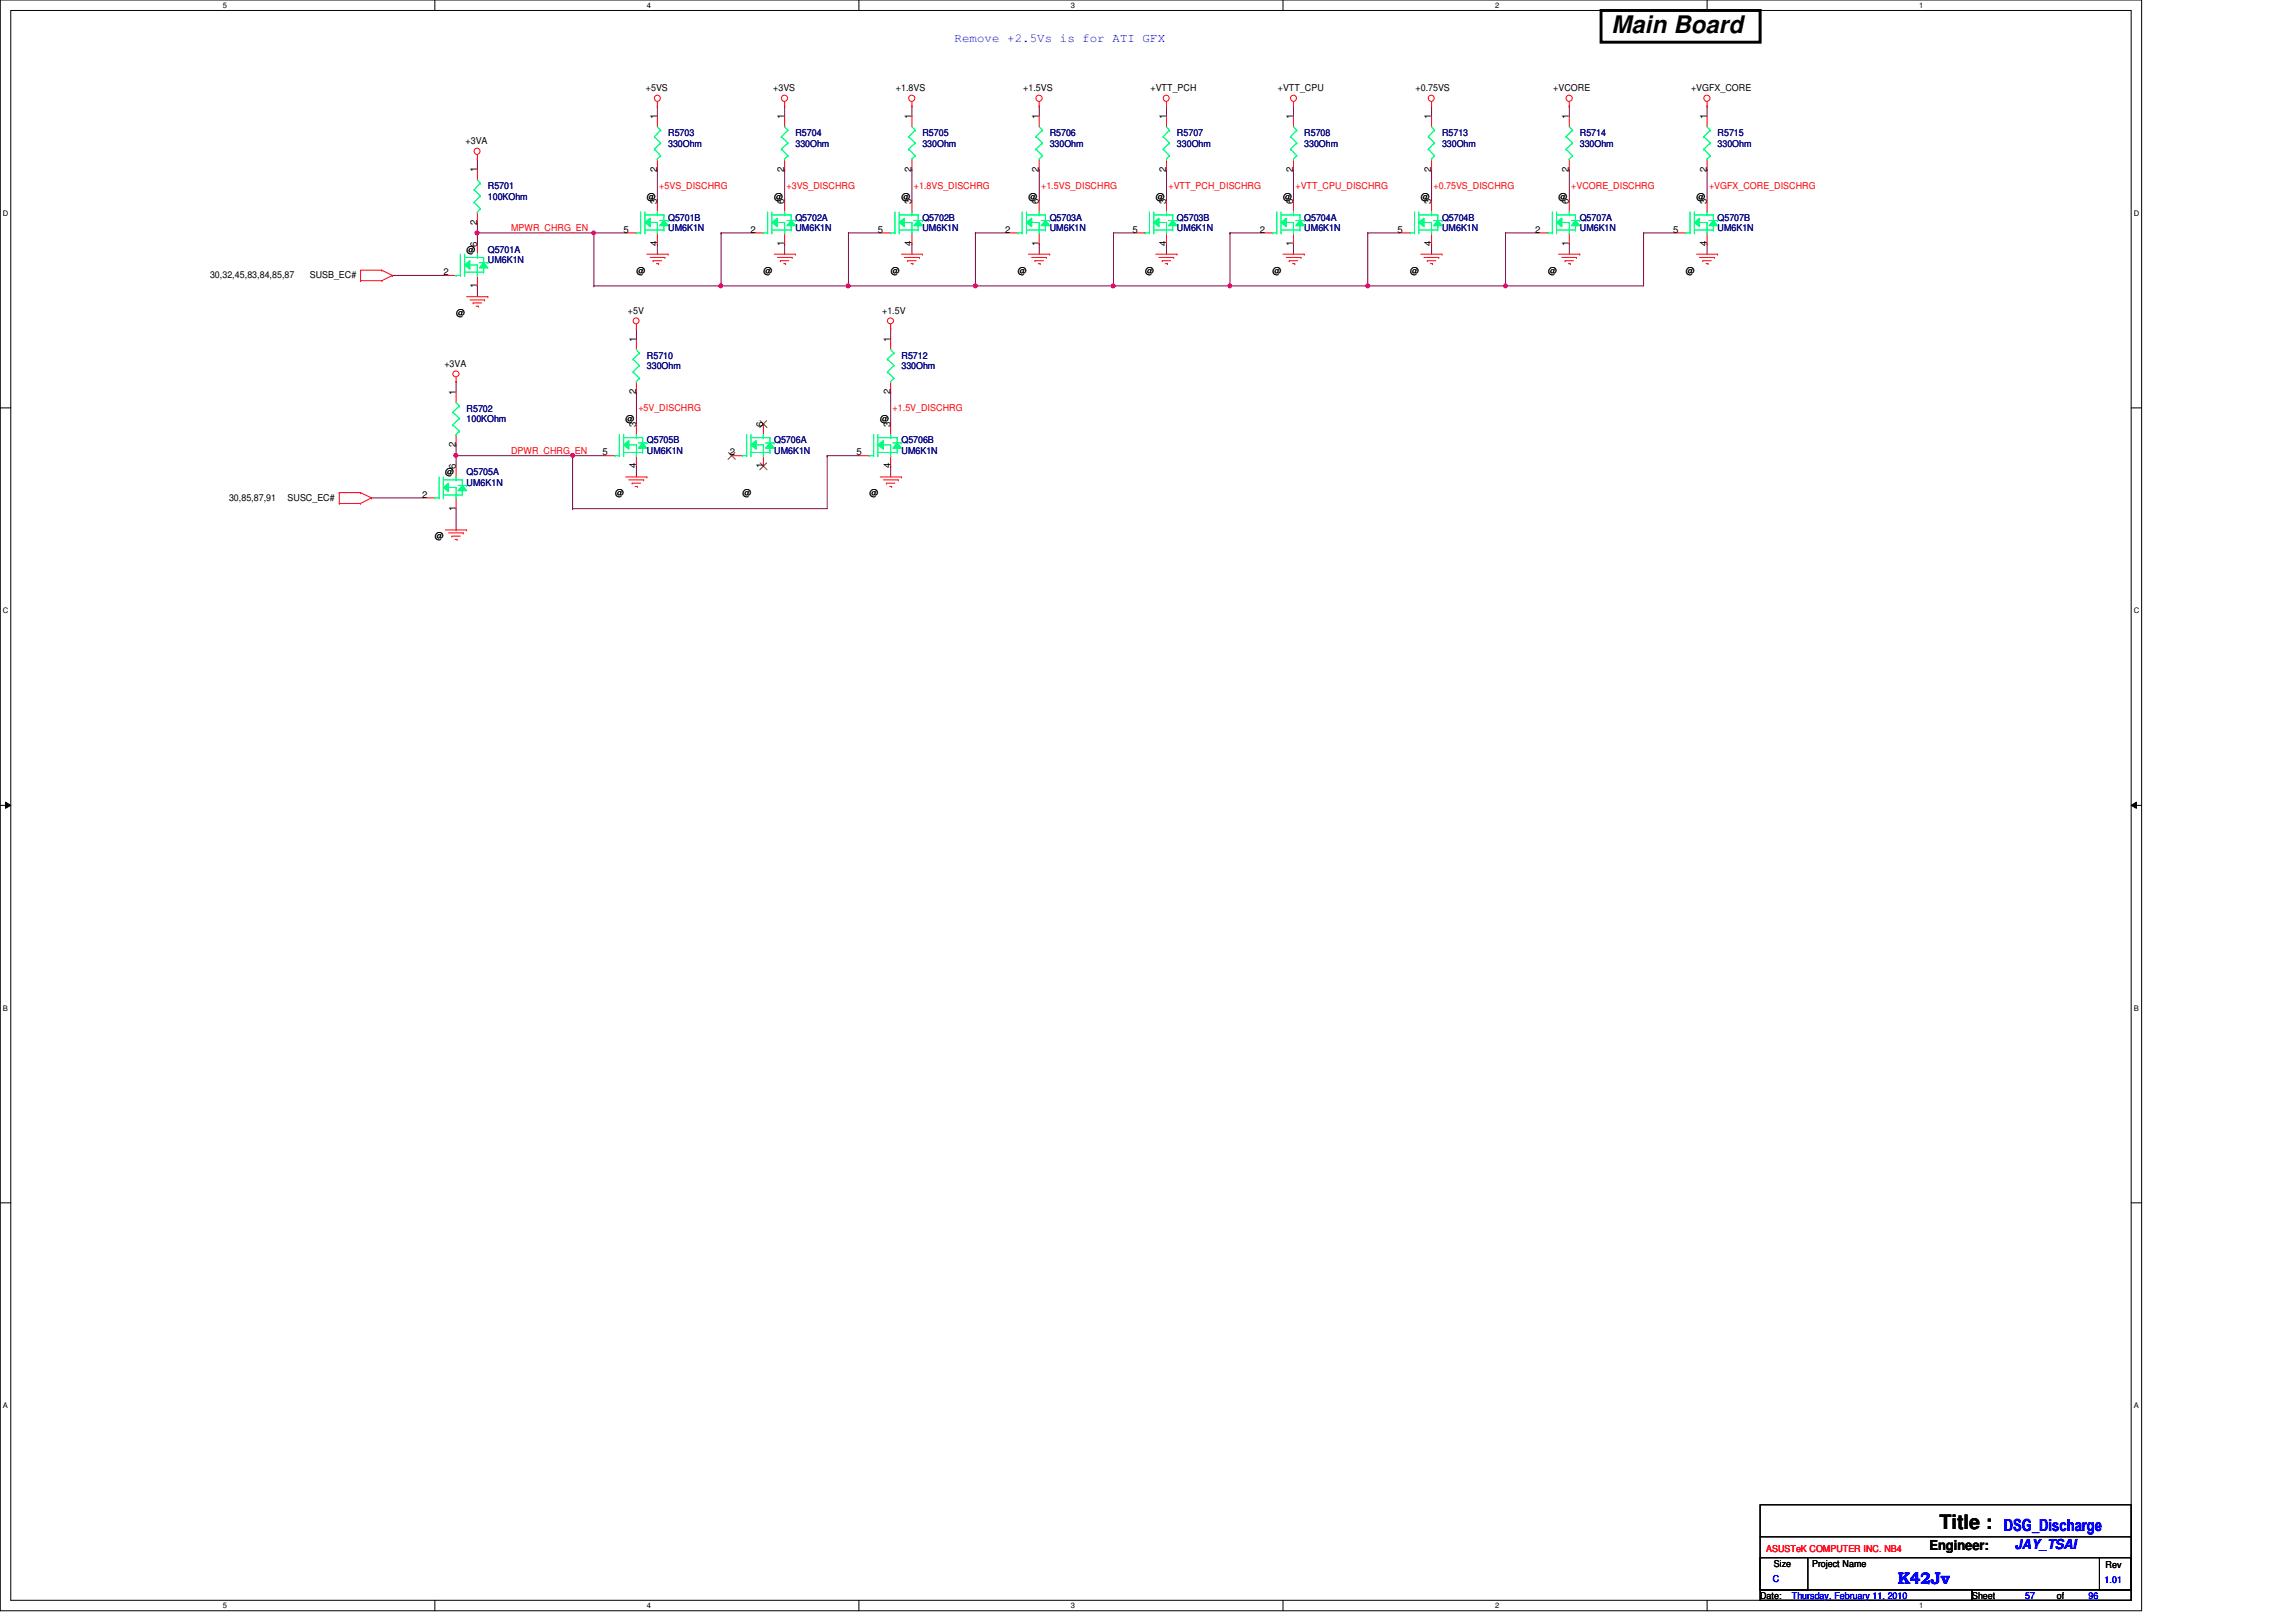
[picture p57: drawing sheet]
<svg xmlns="http://www.w3.org/2000/svg" width="297mm" height="210mm" viewBox="0 0 297 210" stroke-linecap="round" stroke-linejoin="round" font-family="sans-serif">
<defs><g id="words">
<text font-size="3.1" x="208.5" y="4.2">Main Board</text>
<text font-size="2.6" x="250.9" y="197.9">Title :</text>
<g font-size="2.2" fill="#00f">
<text x="259.2" y="198.2">DSG_Discharge</text>
<text x="245.5" y="205">K42Jv</text>
</g>
<text font-size="1.8" x="249.6" y="200.5">Engineer:</text>
<text font-size="1.8" fill="#00f" x="260.6" y="200.5">JAY_TSAI</text>
<text font-size="1.6" fill="#00f" x="123.5" y="5.4">Remove +2.5Vs is for ATI GFX</text>
<g font-size="1.2">
<text x="83.6" y="11.8">+5VS</text>
<text x="100" y="11.8">+3VS</text>
<text x="115.9" y="11.8">+1.8VS</text>
<text x="132.4" y="11.8">+1.5VS</text>
<text x="148.8" y="11.8">+VTT_PCH</text>
<text x="165.3" y="11.8">+VTT_CPU</text>
<text x="183.1" y="11.8">+0.75VS</text>
<text x="201" y="11.8">+VCORE</text>
<text x="218.8" y="11.8">+VGFX_CORE</text>
<text x="85" y="15.5" transform="rotate(-90 85 15.5)">1</text>
<text x="101.5" y="15.5" transform="rotate(-90 101.5 15.5)">1</text>
<text x="117.9" y="15.5" transform="rotate(-90 117.9 15.5)">1</text>
<text x="134.4" y="15.5" transform="rotate(-90 134.4 15.5)">1</text>
<text x="150.9" y="15.5" transform="rotate(-90 150.9 15.5)">1</text>
<text x="167.3" y="15.5" transform="rotate(-90 167.3 15.5)">1</text>
<text x="185.2" y="15.5" transform="rotate(-90 185.2 15.5)">1</text>
<text x="203" y="15.5" transform="rotate(-90 203 15.5)">1</text>
<text x="220.8" y="15.5" transform="rotate(-90 220.8 15.5)">1</text>
<text x="60.2" y="18.7">+3VA</text>
<text x="61.7" y="22.3" transform="rotate(-90 61.7 22.3)">1</text>
<text x="85" y="22.2" transform="rotate(-90 85 22.2)">2</text>
<text x="101.5" y="22.2" transform="rotate(-90 101.5 22.2)">2</text>
<text x="117.9" y="22.2" transform="rotate(-90 117.9 22.2)">2</text>
<text x="134.4" y="22.2" transform="rotate(-90 134.4 22.2)">2</text>
<text x="150.9" y="22.2" transform="rotate(-90 150.9 22.2)">2</text>
<text x="167.3" y="22.2" transform="rotate(-90 167.3 22.2)">2</text>
<text x="185.2" y="22.2" transform="rotate(-90 185.2 22.2)">2</text>
<text x="203" y="22.2" transform="rotate(-90 203 22.2)">2</text>
<text x="220.8" y="22.2" transform="rotate(-90 220.8 22.2)">2</text>
<text x="61.7" y="29.1" transform="rotate(-90 61.7 29.1)">2</text>
<text x="83.7" y="25.8">@</text>
<text x="85" y="26.5" transform="rotate(-90 85 26.5)">3</text>
<text x="100.2" y="25.8">@</text>
<text x="101.5" y="26.5" transform="rotate(-90 101.5 26.5)">6</text>
<text x="116.6" y="25.8">@</text>
<text x="117.9" y="26.5" transform="rotate(-90 117.9 26.5)">3</text>
<text x="133.1" y="25.8">@</text>
<text x="134.4" y="26.5" transform="rotate(-90 134.4 26.5)">6</text>
<text x="149.5" y="25.8">@</text>
<text x="150.9" y="26.5" transform="rotate(-90 150.9 26.5)">3</text>
<text x="166" y="25.8">@</text>
<text x="167.3" y="26.5" transform="rotate(-90 167.3 26.5)">6</text>
<text x="183.8" y="25.8">@</text>
<text x="185.2" y="26.5" transform="rotate(-90 185.2 26.5)">3</text>
<text x="201.6" y="25.8">@</text>
<text x="203" y="26.5" transform="rotate(-90 203 26.5)">6</text>
<text x="219.5" y="25.8">@</text>
<text x="220.8" y="26.5" transform="rotate(-90 220.8 26.5)">3</text>
<text x="27.2" y="36">30,32,45,83,84,85,87</text>
<text x="40.1" y="36">SUSB_EC#</text>
<text x="57.4" y="35.6">2</text>
<text x="60.4" y="32.7">@</text>
<text x="61.7" y="31.9" transform="rotate(-90 61.7 31.9)">6</text>
<text x="80.7" y="30.1">5</text>
<text x="82.3" y="35.4">@</text>
<text x="85" y="31.8" transform="rotate(-90 85 31.8)">4</text>
<text x="97.1" y="30.1">2</text>
<text x="98.8" y="35.4">@</text>
<text x="101.5" y="31.8" transform="rotate(-90 101.5 31.8)">1</text>
<text x="113.6" y="30.1">5</text>
<text x="115.2" y="35.4">@</text>
<text x="117.9" y="31.8" transform="rotate(-90 117.9 31.8)">4</text>
<text x="130" y="30.1">2</text>
<text x="131.7" y="35.4">@</text>
<text x="134.4" y="31.8" transform="rotate(-90 134.4 31.8)">1</text>
<text x="146.5" y="30.1">5</text>
<text x="148.2" y="35.4">@</text>
<text x="150.9" y="31.8" transform="rotate(-90 150.9 31.8)">4</text>
<text x="163" y="30.1">2</text>
<text x="164.6" y="35.4">@</text>
<text x="167.3" y="31.8" transform="rotate(-90 167.3 31.8)">1</text>
<text x="180.8" y="30.1">5</text>
<text x="182.5" y="35.4">@</text>
<text x="185.2" y="31.8" transform="rotate(-90 185.2 31.8)">4</text>
<text x="198.6" y="30.1">2</text>
<text x="200.3" y="35.4">@</text>
<text x="203" y="31.8" transform="rotate(-90 203 31.8)">1</text>
<text x="216.4" y="30.1">5</text>
<text x="218.1" y="35.4">@</text>
<text x="220.8" y="31.8" transform="rotate(-90 220.8 31.8)">4</text>
<text x="59" y="40.9">@</text>
<text x="61.7" y="37.3" transform="rotate(-90 61.7 37.3)">1</text>
<text x="81.2" y="40.6">+5V</text>
<text x="114.1" y="40.6">+1.5V</text>
<text x="57.5" y="47.5">+3VA</text>
<text x="82.3" y="44.3" transform="rotate(-90 82.3 44.3)">1</text>
<text x="115.2" y="44.3" transform="rotate(-90 115.2 44.3)">1</text>
<text x="59" y="51.1" transform="rotate(-90 59 51.1)">1</text>
<text x="82.3" y="51" transform="rotate(-90 82.3 51)">2</text>
<text x="115.2" y="51" transform="rotate(-90 115.2 51)">2</text>
<text x="59" y="57.9" transform="rotate(-90 59 57.9)">2</text>
<text x="77.9" y="58.9">5</text>
<text x="80.9" y="54.6">@</text>
<text x="82.3" y="55.2" transform="rotate(-90 82.3 55.2)">3</text>
<text x="94.4" y="58.9">2</text>
<text x="98.7" y="55.2" transform="rotate(-90 98.7 55.2)">6</text>
<text x="110.8" y="58.9">5</text>
<text x="113.9" y="54.6">@</text>
<text x="115.2" y="55.2" transform="rotate(-90 115.2 55.2)">3</text>
<text x="29.6" y="64.8">30,85,87,91</text>
<text x="37.2" y="64.8">SUSC_EC#</text>
<text x="54.6" y="64.4">2</text>
<text x="57.6" y="61.5">@</text>
<text x="59" y="60.7" transform="rotate(-90 59 60.7)">6</text>
<text x="79.6" y="64.2">@</text>
<text x="82.3" y="60.6" transform="rotate(-90 82.3 60.6)">4</text>
<text x="96.1" y="64.2">@</text>
<text x="98.7" y="60.6" transform="rotate(-90 98.7 60.6)">1</text>
<text x="112.5" y="64.2">@</text>
<text x="115.2" y="60.6" transform="rotate(-90 115.2 60.6)">4</text>
<text x="56.3" y="69.7">@</text>
<text x="59" y="66.1" transform="rotate(-90 59 66.1)">1</text>
<text x="229.5" y="202.7">Size</text>
<text x="234.4" y="202.7">Project Name</text>
<text x="272.4" y="202.9">Rev</text>
<text x="227.7" y="206.9">Date:</text>
<text x="255.1" y="206.9">Sheet</text>
<text x="266.1" y="206.9">of</text>
</g>
<g font-size="1.2" fill="#000080">
<text x="86.4" y="17.6">R5703</text>
<text x="102.9" y="17.6">R5704</text>
<text x="119.3" y="17.6">R5705</text>
<text x="135.8" y="17.6">R5706</text>
<text x="152.3" y="17.6">R5707</text>
<text x="168.7" y="17.6">R5708</text>
<text x="186.6" y="17.6">R5713</text>
<text x="204.4" y="17.6">R5714</text>
<text x="222.2" y="17.6">R5715</text>
<text x="86.4" y="19">330Ohm</text>
<text x="102.9" y="19">330Ohm</text>
<text x="119.3" y="19">330Ohm</text>
<text x="135.8" y="19">330Ohm</text>
<text x="152.3" y="19">330Ohm</text>
<text x="168.7" y="19">330Ohm</text>
<text x="186.6" y="19">330Ohm</text>
<text x="204.4" y="19">330Ohm</text>
<text x="222.2" y="19">330Ohm</text>
<text x="63.1" y="24.4">R5701</text>
<text x="63.1" y="25.8">100KOhm</text>
<text x="86.4" y="28.6">Q5701B</text>
<text x="86.4" y="29.9">UM6K1N</text>
<text x="102.9" y="28.6">Q5702A</text>
<text x="102.9" y="29.9">UM6K1N</text>
<text x="119.3" y="28.6">Q5702B</text>
<text x="119.3" y="29.9">UM6K1N</text>
<text x="135.8" y="28.6">Q5703A</text>
<text x="135.8" y="29.9">UM6K1N</text>
<text x="152.3" y="28.6">Q5703B</text>
<text x="152.3" y="29.9">UM6K1N</text>
<text x="168.7" y="28.6">Q5704A</text>
<text x="168.7" y="29.9">UM6K1N</text>
<text x="186.6" y="28.6">Q5704B</text>
<text x="186.6" y="29.9">UM6K1N</text>
<text x="204.4" y="28.6">Q5707A</text>
<text x="204.4" y="29.9">UM6K1N</text>
<text x="222.2" y="28.6">Q5707B</text>
<text x="222.2" y="29.9">UM6K1N</text>
<text x="63.1" y="32.7">Q5701A</text>
<text x="63.1" y="34">UM6K1N</text>
<text x="83.7" y="46.4">R5710</text>
<text x="83.7" y="47.8">330Ohm</text>
<text x="116.6" y="46.4">R5712</text>
<text x="116.6" y="47.8">330Ohm</text>
<text x="60.4" y="53.3">R5702</text>
<text x="60.4" y="54.6">100KOhm</text>
<text x="83.7" y="57.4">Q5705B</text>
<text x="83.7" y="58.7">UM6K1N</text>
<text x="100.2" y="57.4">Q5706A</text>
<text x="100.2" y="58.7">UM6K1N</text>
<text x="116.6" y="57.4">Q5706B</text>
<text x="116.6" y="58.7">UM6K1N</text>
<text x="60.4" y="61.5">Q5705A</text>
<text x="60.4" y="62.9">UM6K1N</text>
</g>
<g font-size="1.2" fill="#f00">
<text x="66.1" y="29.9">MPWR_CHRG_EN</text>
<text x="85.3" y="24.4">+5VS_DISCHRG</text>
<text x="101.8" y="24.4">+3VS_DISCHRG</text>
<text x="118.2" y="24.4">+1.8VS_DISCHRG</text>
<text x="134.7" y="24.4">+1.5VS_DISCHRG</text>
<text x="151.2" y="24.4">+VTT_PCH_DISCHRG</text>
<text x="167.6" y="24.4">+VTT_CPU_DISCHRG</text>
<text x="185.5" y="24.4">+0.75VS_DISCHRG</text>
<text x="203.3" y="24.4">+VCORE_DISCHRG</text>
<text x="221.1" y="24.4">+VGFX_CORE_DISCHRG</text>
<text x="82.6" y="53.2">+5V_DISCHRG</text>
<text x="115.5" y="53.2">+1.5V_DISCHRG</text>
<text x="66.1" y="58.7">DPWR_CHRG_EN</text>
<text x="228.5" y="200.8">ASUSTeK COMPUTER INC. NB4</text>
</g>
<g font-size="1.2" fill="#00f">
<text x="229.4" y="204.7">C</text>
<text x="231.8" y="206.9">Thursday, February 11, 2010</text>
<text x="262" y="206.9">57</text>
<text x="270.2" y="206.9">96</text>
<text x="272.3" y="204.8">1.01</text>
</g>
<g font-size="1">
<text x="28.8" y="1">5</text>
<text x="83.7" y="1">4</text>
<text x="138.6" y="1">3</text>
<text x="193.4" y="1">2</text>
<text x="248.3" y="1">1</text>
<text x=".4" y="27.9">D</text>
<text x="276.1" y="27.9">D</text>
<text x=".4" y="79.4">C</text>
<text x="276.1" y="79.4">C</text>
<text x=".4" y="130.8">B</text>
<text x="276.1" y="130.8">B</text>
<text x=".4" y="182.2">A</text>
<text x="276.1" y="182.2">A</text>
<text x="28.8" y="208.1">5</text>
<text x="83.7" y="208.1">4</text>
<text x="138.6" y="208.1">3</text>
<text x="193.4" y="208.1">2</text>
<text x="248.3" y="208.1">1</text>
</g>
</g></defs>
<path d="M0 0h277.1v208.4h-277.1zM1.4 1.4h274.3v205.7h-274.3z" fill="none" stroke="#000" stroke-width=".13"/>
<g fill="#fff">
<path d="M28.8 .1h.6v1.1h-.6z"/>
<path d="M28.8 207.2h.6v1.1h-.6z"/>
</g>
<path d="M56.3 0v1.4M56.3 207.1v1.3" fill="none" stroke="#000" stroke-width=".13"/>
<g fill="#fff">
<path d="M83.7 .1h.5v1.1h-.5z"/>
<path d="M83.7 207.2h.5v1.1h-.5z"/>
</g>
<path d="M111.1 0v1.4M111.1 207.1v1.3" fill="none" stroke="#000" stroke-width=".13"/>
<g fill="#fff">
<path d="M138.6 .1h.5v1.1h-.5z"/>
<path d="M138.6 207.2h.5v1.1h-.5z"/>
</g>
<path d="M166 0v1.4M166 207.1v1.3" fill="none" stroke="#000" stroke-width=".13"/>
<g fill="#fff">
<path d="M193.4 .1h.6v1.1h-.6z"/>
<path d="M193.4 207.2h.6v1.1h-.6z"/>
</g>
<path d="M220.8 0v1.4M220.8 207.1v1.3" fill="none" stroke="#000" stroke-width=".13"/>
<g fill="#fff">
<path d="M248.3 .1h.5v1.1h-.5z"/>
<path d="M248.3 207.2h.5v1.1h-.5z"/>
<path d="M.4 27.1h.7v1.1h-.7z"/>
<path d="M276.1 27.1h.7v1.1h-.7z"/>
<path d="M.4 78.5h.7v1.1h-.7z"/>
<path d="M276.1 78.5h.7v1.1h-.7z"/>
</g>
<path d="M0 52.8h1.4M275.7 52.8h1.4" fill="none" stroke="#000" stroke-width=".13"/>
<g fill="#fff">
<path d="M.4 129.9h.6v1.1h-.6z"/>
<path d="M276.1 129.9h.6v1.1h-.6z"/>
</g>
<path d="M0 104.2h1.4M.7 103.8l.7 .4-.7 .4zM275.7 104.2l.7-.4v.8zM275.7 104.2h1.4" fill="none" stroke="#000" stroke-width=".13"/>
<path d="M.7 103.8l.7 .4-.7 .4zM275.7 104.2l.7-.4v.8z" fill="#000"/>
<g fill="#fff">
<path d="M.4 181.4h.6v1.1h-.6z"/>
<path d="M276.1 181.4h.6v1.1h-.6z"/>
</g>
<path d="M0 155.7h1.4M275.7 155.7h1.4" fill="none" stroke="#000" stroke-width=".13"/>
<g fill="none" stroke="#800040" stroke-width=".13">
<path d="M50.8 35.6h.1M50.8 35.6h6.8M61.8 20.6h.1M61.8 30.1h.1M61.8 37h.1M61.8 20.6v1.3M61.8 30.1v1.4M61.8 37v1.4M61.8 30.1h15M85 31.5h.1M85 31.5v1.4M59 49.4h.1"/>
<path d="M59 57.6h.1M59 49.4v1.3M59 57.6v1.4M48 64.4h.1M48 64.4h6.9"/>
</g>
<path d="M76.6 30l.2-.1 .2 .1v.3l-.2 .1-.2-.1z" fill-rule="evenodd" fill="#f0f"/>
<path d="M76.6 30l.2-.1 .2 .1v.3l-.2 .1-.2-.1z" fill="none" stroke="#f0f" stroke-width=".13"/>
<circle cx="61.7" cy="30.1" r=".26" fill="#f0f"/>
<circle cx="61.7" cy="30.1" r=".26" fill="none" stroke="#f0f" stroke-width=".13"/>
<g fill="none" stroke="#800040" stroke-width=".13">
<path d="M85 13.7h.1M85 13.7v1.4M101.5 13.7h.1M101.5 13.7v1.4M118 13.7h.1M118 13.7v1.4M134.4 13.7h.1M134.4 13.7v1.4M167.3 13.7h.1M167.3 13.7v1.4M61.8 28.8h.1M61.8 28.8v1.3"/>
<path d="M76.8 30.1h.1M76.8 37h.1M76.8 30.1v6.9M76.8 30.1h4.1M76.8 37h33M85 21.9h.1M85 21.9v4.1M93.3 30.1h.1M93.3 37h.1M93.3 30.1h4.1M93.3 30.1v6.9M101.5 31.5h.1"/>
<path d="M101.5 21.9h.1M101.5 21.9v4.1M101.5 31.5v1.4M118 31.5h.1M118 21.9h.1M118 21.9v4.1M118 31.5v1.4M134.4 21.9h.1M134.4 21.9v4.1M167.3 21.9h.1M167.3 21.9v4.1"/>
</g>
<circle cx="109.7" cy="37" r=".26" fill="#f0f"/>
<circle cx="109.7" cy="37" r=".26" fill="none" stroke="#f0f" stroke-width=".13"/>
<circle cx="93.3" cy="37" r=".26" fill="#f0f"/>
<circle cx="93.3" cy="37" r=".26" fill="none" stroke="#f0f" stroke-width=".13"/>
<path d="M109.8 30.1h.1M109.8 30.1v6.9M109.8 30.1h4.1M144.1 37h.1M144.1 37h15" fill="none" stroke="#800040" stroke-width=".13"/>
<circle cx="144" cy="37" r=".26" fill="#f0f"/>
<circle cx="144" cy="37" r=".26" fill="none" stroke="#f0f" stroke-width=".13"/>
<path d="M109.8 37h.1M126.2 30.1h.1M126.2 30.1v6.9h-16.4M126.2 30.1h4.1M134.4 31.5h.1M134.4 31.5v1.4M159.1 37h.1M159.1 37h17.8" fill="none" stroke="#800040" stroke-width=".13"/>
<circle cx="176.9" cy="37" r=".26" fill="#f0f"/>
<circle cx="176.9" cy="37" r=".26" fill="none" stroke="#f0f" stroke-width=".13"/>
<path d="M158.9 36.8l.2-.1 .2 .2v.3l-.2 .1-.2-.1z" fill-rule="evenodd" fill="#f0f"/>
<path d="M158.9 36.8l.2-.1 .2 .2v.3l-.2 .1-.2-.1z" fill="none" stroke="#f0f" stroke-width=".13"/>
<path d="M159.1 30.1h.1M159.1 30.1v6.9M159.1 30.1h4.1M167.3 31.5h.1M167.3 31.5v1.4M59 59h.1M59 59h19.2M74.1 59h.1M74.1 59v6.8" fill="none" stroke="#800040" stroke-width=".13"/>
<circle cx="74.1" cy="58.9" r=".26" fill="#f0f"/>
<circle cx="74.1" cy="58.9" r=".26" fill="none" stroke="#f0f" stroke-width=".13"/>
<circle cx="59" cy="58.9" r=".26" fill="#f0f"/>
<circle cx="59" cy="58.9" r=".26" fill="none" stroke="#f0f" stroke-width=".13"/>
<g fill="none" stroke="#800040" stroke-width=".13">
<path d="M150.9 13.7h.1M150.9 13.7v1.4M185.2 13.7h.1M185.2 13.7v1.4M203 13.7h.1M203 13.7v1.4M220.8 13.7h.1M220.8 13.7v1.4M144.1 30.1h.1M144.1 30.1h2.7M144.1 30.1v6.9M150.9 21.9h.1"/>
<path d="M150.9 31.5h.1M150.9 21.9v4.1M150.9 31.5v1.4M176.9 30.1h.1M176.9 37h.1M176.9 30.1h4.2M176.9 30.1v6.9M185.2 31.5h.1M185.2 21.9h.1M185.2 21.9v4.1M185.2 31.5v1.4M194.8 30.1h.1"/>
<path d="M194.8 37h.1M194.8 30.1h4.1M194.8 30.1v6.9M203 31.5h.1M203 21.9h.1M203 21.9v4.1M203 31.5v1.4M212.6 30.1h.1M212.6 30.1h4.1M212.6 30.1v6.9h-35.7M220.8 31.5h.1M220.8 21.9h.1"/>
<path d="M220.8 21.9v4.1M220.8 31.5v1.4M59 59h.1M59 59v1.3M82.3 50.7h.1M82.3 42.5h.1M82.3 42.5v1.4M82.3 50.7v4.2M107 59h.1M107 59v6.8h-32.9M107 59h4.1M115.2 42.5h.1"/>
<path d="M115.2 50.7h.1M115.2 42.5v1.4M115.2 50.7v4.2M74.1 65.8h.1M82.3 60.3h.1M82.3 60.3v1.4M115.2 60.3h.1M115.2 60.3v1.4"/>
</g>
<circle cx="194.8" cy="37" r=".26" fill="#f0f"/>
<circle cx="194.8" cy="37" r=".26" fill="none" stroke="#f0f" stroke-width=".13"/>
<path d="M126.2 37h.1M126.2 37h17.9" fill="none" stroke="#800040" stroke-width=".13"/>
<circle cx="126.2" cy="37" r=".26" fill="#f0f"/>
<circle cx="126.2" cy="37" r=".26" fill="none" stroke="#f0f" stroke-width=".13"/>
<path d="M59 68.6h.1M59 65.8v2.8" fill="none" stroke="#800040" stroke-width=".13"/>
<g fill="none" stroke="#f00" stroke-width=".13">
<path d="M85 13.7h.1M85 13.2v.5M101.5 13.7h.1M101.5 13.2v.5M118 13.7h.1M118 13.2v.5M118 15.1v1.3M134.4 13.7h.1M134.4 13.2v.5M150.9 13.7h.1M150.9 13.2v.5M167.3 13.7h.1"/>
<path d="M167.3 13.2v.5M185.2 13.7h.1M185.2 13.2v.5M203 13.7h.1M203 13.2v.5M220.8 13.7h.1M220.8 13.2v.5M220.8 15.1v1.3M46.6 36.3h.1M46.6 35h.1M46.6 35h2.8M46.6 36.3h2.8"/>
<path d="M46.6 35v1.3M49.4 35h.1M49.4 36.3h.1M49.4 35l1.4 .6M50.8 35.6h.1M50.8 35.6l-1.4 .7M60.4 38.4h2.7M60.8 38.8h1.9M61.2 39.2h.1M61.2 39.2h1.1M61.6 39.6h.3M61.8 20.6h.1"/>
<path d="M61.8 20v.6M61.9 39.6h.1M62.7 38.8h.1M63.1 38.4h.1M83.7 32.9h2.7M84.1 33.3h1.9M84.5 33.7h.1M84.5 33.7h1.1M84.9 34.1h.3M85.2 34.1h.1M86 33.3h.1M86.4 32.9h.1"/>
<path d="M100.2 32.9h2.7M100.6 33.3h1.9M101 33.7h.1M101 33.7h1.1M101.4 34.1h.2M101.6 34.1h.1M102.5 33.3h.1M102.9 32.9h.1M116.6 32.9h2.7M117 33.3h2M117.4 33.7h.1M117.4 33.7h1.1"/>
<path d="M117.9 34.1h.2M118 20.6v1.3M118.1 34.1h.1M119 33.3h.1M119.3 32.9h.1M133 32.9h2.8M133.5 33.3h1.9M133.9 33.7h.1M133.9 33.7h1.1M134.3 34.1h.3M134.6 34.1h.1M135.4 33.3h.1"/>
<path d="M135.8 32.9h.1M149.5 32.9h2.8M149.9 33.3h1.9M150.4 33.7h.1M150.4 33.7h1.1M150.7 34.1h.3M151 34.1h.1M151.8 33.3h.1M152.3 32.9h.1M166 32.9h2.7M166.4 33.3h1.9M166.8 33.7h.1"/>
<path d="M166.8 33.7h1.1M167.2 34.1h.3M167.5 34.1h.1M168.3 33.3h.1M168.7 32.9h.1M183.8 32.9h2.8M184.2 33.3h1.9M184.7 33.7h.1M184.7 33.7h1.1M185 34.1h.3M185.3 34.1h.1M186.1 33.3h.1"/>
<path d="M186.6 32.9h.1M201.6 32.9h2.8M202.1 33.3h1.9M202.5 33.7h.1M202.5 33.7h1.1M202.9 34.1h.3M203.2 34.1h.1M204 33.3h.1M204.4 32.9h.1M216.7 30.1h1.4M219.5 32.9h2.7M219.9 33.3h1.9"/>
<path d="M220.3 33.7h.1M220.3 33.7h1.1M220.7 34.1h.3M220.8 20.6v1.3M220.8 26v1.4M220.8 30.1v1.4M221 34.1h.1M221.8 33.3h.1M222.2 32.9h.1M59 49.4h.1M59 48.8v.6M82.3 42.5h.1"/>
<path d="M82.3 42v.5M115.2 42.5h.1M115.2 42v.5M43.9 65.2h.1M43.9 63.8h.1M43.9 63.8h2.7M43.9 65.2h2.7M43.9 63.8v1.4M46.6 63.8h.1M46.6 65.2h.1M46.6 63.8l1.4 .6M48 64.4h.1"/>
<path d="M48 64.4l-1.4 .8M57.6 68.6h2.8M58 69h1.9M58.5 69.4h.1M58.5 69.4h1.1M58.9 69.8h.2M59.1 69.8h.1M59.9 69h.1M60.4 68.6h.1M80.9 61.7h2.8M81.4 62.1h1.9M81.8 62.5h.1"/>
<path d="M81.8 62.5h1.1M82.2 62.9h.3M82.5 62.9h.1M83.3 62.1h.1M83.7 61.7h.1M113.9 61.7h2.7M114.3 62.1h1.9M114.7 62.5h.1M114.7 62.5h1.1M115.1 62.9h.3M115.4 62.9h.1M116.2 62.1h.1"/>
<path d="M116.6 61.7h.1"/>
<circle cx="61.7" cy="19.6" r=".39"/>
<circle cx="85" cy="12.7" r=".39"/>
<circle cx="101.5" cy="12.7" r=".4"/>
<circle cx="118" cy="12.7" r=".4"/>
<circle cx="134.4" cy="12.7" r=".4"/>
<circle cx="150.9" cy="12.7" r=".39"/>
<circle cx="167.3" cy="12.7" r=".39"/>
<circle cx="185.2" cy="12.7" r=".39"/>
<circle cx="203" cy="12.7" r=".4"/>
<circle cx="220.8" cy="12.7" r=".4"/>
<circle cx="59" cy="48.4" r=".39"/>
<circle cx="82.3" cy="41.5" r=".38"/>
<circle cx="115.2" cy="41.5" r=".39"/>
</g>
<path d="M227.7 194.7h48v11h-48zM227.7 198.9h48M275.7 198.9h.1M227.7 201.6h6.2v4.1h-6.2zM227.7 205.7h27.4v1.4h-27.4zM234 201.6h37.6M255.1 205.7h20.6v1.4h-20.6zM271.6 201.6h4.1v4.1h-4.1zM271.6 201.6h.1" fill="none" stroke="#000" stroke-width=".13"/>
<path d="M207.1 1.4h20.6v4.1h-20.6z" fill="none" stroke="#000" stroke-width=".38"/>
<g fill="none" stroke="#00ff80" stroke-width=".13">
<path d="M117.6 19.3h.1M117.6 17.7h.1M117.6 19.3l.8 .9M117.6 17.7l.8 .8M118 16.4l.4 .4M118.4 16.8h.1M118.4 18.5h.1M118.4 18.5l-.8 .8M118.4 16.8l-.8 .9M220.4 19.3h.1M220.4 17.7h.1M220.4 19.3l.9 .9"/>
<path d="M220.4 17.7l.9 .8M220.8 16.4l.5 .4M221.3 16.8h.1M221.3 18.5h.1M221.3 18.5l-.9 .8M221.3 16.8l-.9 .9M118 20.6h.1M118.4 20.2h.1M118.4 20.2l-.4 .4M218.1 30.1h.1M218.1 30.1h.5M218.6 30.1h.1"/>
<path d="M218.6 27.4v2.7M219.2 30.1h.1M219.2 27.4v2.7M220.8 20.6h.1M221.3 20.2h.1M221.3 20.2l-.5 .4"/>
</g>
<path d="M219.2 28.8l.7-.6v1.1z" fill-rule="evenodd" fill="#00ff80"/>
<path d="M219.2 28.8l.7-.6v1.1zM219.2 27.8h1.6M219.2 29.8h1.6M219.9 28.8h.9M220.8 27.8h.1M220.8 29.8h.1M220.8 28.8h.1M220.8 30.1h.1M220.8 27.4h.1M220.8 27.4v.4M220.8 28.8v1.3" fill="none" stroke="#00ff80" stroke-width=".13"/>
<path d="M221.7 28.5l.5 .7h-1.1z" fill-rule="evenodd" fill="#00ff80"/>
<g fill="none" stroke="#00ff80" stroke-width=".13">
<path d="M218.1 30.1h.1M218.1 30.1h.5M218.6 30.1h.1M218.6 27.4v2.7M219.2 30.1h.1M219.2 27.4v2.7M220.8 29.8h.9M220.8 27.8h.9M221.1 28.5h1.1M221.7 28.5l.5 .7h-1.1zM221.7 29.8h.1M221.7 29.2h.1"/>
<path d="M221.7 27.8h.1M221.7 28.5h.1M221.7 27.8v.7M221.7 29.2v.6M222.2 28.5h.1"/>
</g>
<path d="M219.2 28.8l.7-.6v1.1z" fill-rule="evenodd" fill="#00ff80"/>
<path d="M219.2 28.8l.7-.6v1.1zM219.2 27.8h1.6M219.2 29.8h1.6M219.9 28.8h.9M220.8 27.8h.1M220.8 29.8h.1M220.8 28.8h.1M220.8 30.1h.1M220.8 27.4h.1M220.8 27.4v.4M220.8 28.8v1.3" fill="none" stroke="#00ff80" stroke-width=".13"/>
<path d="M221.7 28.5l.5 .7h-1.1z" fill-rule="evenodd" fill="#00ff80"/>
<g fill="none" stroke="#00ff80" stroke-width=".13">
<path d="M167 19.3h.1M167 17.7h.1M167 19.3l.8 .9M167 17.7l.8 .8M167.3 16.4l.5 .4M167.8 16.8h.1M167.8 18.5h.1M167.8 18.5l-.8 .8M167.8 16.8l-.8 .9M184.8 19.3h.1M184.8 17.7h.1M184.8 19.3l.8 .9"/>
<path d="M184.8 17.7l.8 .8M185.2 16.4l.4 .4M185.6 16.8h.1M185.6 18.5h.1M185.6 18.5l-.8 .8M185.6 16.8l-.8 .9M202.6 19.3h.1M202.6 17.7h.1M202.6 19.3l.9 .9M202.6 17.7l.9 .8M203 16.4l.5 .4M203.5 16.8h.1"/>
<path d="M203.5 18.5h.1M203.5 18.5l-.9 .8M203.5 16.8l-.9 .9M167.3 20.6h.1M167.8 20.2h.1M167.8 20.2l-.5 .4M185.2 20.6h.1M185.6 20.2h.1M185.6 20.2l-.4 .4M203 20.6h.1M203.5 20.2h.1M203.5 20.2l-.5 .4"/>
<path d="M220.8 29.8h.9M220.8 27.8h.9M221.1 28.5h1.1M221.7 28.5l.5 .7h-1.1zM221.7 29.8h.1M221.7 29.2h.1M221.7 27.8h.1M221.7 28.5h.1M221.7 27.8v.7M221.7 29.2v.6M222.2 28.5h.1M79.6 59h.1"/>
<path d="M79.6 59h.5M80.1 59h.1M80.1 56.2v2.8M80.7 59h.1M80.7 56.2v2.8M114.8 48.1h.1M114.8 46.5h.1M114.8 48.1l.9 .8M114.8 46.5l.9 .8M115.2 49.4h.1M115.2 45.3l.5 .4M115.7 48.9h.1"/>
<path d="M115.7 45.7h.1M115.7 47.3h.1M115.7 48.9l-.5 .5M115.7 47.3l-.9 .8M115.7 45.7l-.9 .8"/>
</g>
<path d="M167.3 15.1v1.3M185.2 15.1v1.3M203 15.1v1.3M167.3 20.6v1.3M185.2 20.6v1.3M203 20.6v1.3M78.2 59h1.4M82.3 54.9v1.3M82.3 59v1.3M115.2 43.9v1.4M115.2 49.4v1.3" fill="none" stroke="#f00" stroke-width=".13"/>
<path d="M80.7 57.6l.7-.6v1.1z" fill-rule="evenodd" fill="#00ff80"/>
<path d="M80.7 57.6l.7-.6v1.1zM80.7 56.6h1.6M80.7 58.5h1.6M81.4 57.6h.9M82.3 56.6h.1M82.3 58.5h.1M82.3 57.6h.1M82.3 59h.1M82.3 56.2h.1M82.3 56.2v.4M82.3 57.6v1.4" fill="none" stroke="#00ff80" stroke-width=".13"/>
<path d="M83.1 57.3l.6 .7h-1.1z" fill-rule="evenodd" fill="#00ff80"/>
<g fill="none" stroke="#00ff80" stroke-width=".13">
<path d="M79.6 59h.1M79.6 59h.5M80.1 59h.1M80.1 56.2v2.8M80.7 59h.1M80.7 56.2v2.8M82.3 58.5h.8M82.3 56.6h.8M82.6 57.3h1.1M83.1 57.3l.6 .7h-1.1zM83.1 58.5h.1M83.1 58h.1"/>
<path d="M83.1 56.6h.1M83.1 57.3h.1M83.1 56.6v.7M83.1 58v.5M83.7 57.3h.1"/>
</g>
<path d="M80.7 57.6l.7-.6v1.1z" fill-rule="evenodd" fill="#00ff80"/>
<path d="M80.7 57.6l.7-.6v1.1zM80.7 56.6h1.6M80.7 58.5h1.6M81.4 57.6h.9M82.3 56.6h.1M82.3 58.5h.1M82.3 57.6h.1M82.3 59h.1M82.3 56.2h.1M82.3 56.2v.4M82.3 57.6v1.4" fill="none" stroke="#00ff80" stroke-width=".13"/>
<path d="M83.1 57.3l.6 .7h-1.1z" fill-rule="evenodd" fill="#00ff80"/>
<g fill="none" stroke="#00ff80" stroke-width=".13">
<path d="M82.3 30.1h.1M82.3 30.1h.6M82.9 30.1h.1M82.9 27.4v2.7M83.4 30.1h.1M83.4 27.4v2.7M82.3 58.5h.8M82.3 56.6h.8M82.6 57.3h1.1M83.1 57.3l.6 .7h-1.1zM83.1 58.5h.1M83.1 58h.1"/>
<path d="M83.1 56.6h.1M83.1 57.3h.1M83.1 56.6v.7M83.1 58v.5M83.7 57.3h.1"/>
</g>
<path d="M80.9 30.1h1.4M85 26v1.4M85 30.1v1.4" fill="none" stroke="#f00" stroke-width=".13"/>
<path d="M83.4 28.8l.7-.6v1.1z" fill-rule="evenodd" fill="#00ff80"/>
<path d="M83.4 28.8l.7-.6v1.1zM83.4 27.8h1.6M83.4 29.8h1.6M84.1 28.8h.9M85 27.8h.1M85 29.8h.1M85 28.8h.1M85 30.1h.1M85 27.4h.1M85 27.4v.4M85 28.8v1.3" fill="none" stroke="#00ff80" stroke-width=".13"/>
<path d="M85.9 28.5l.5 .7h-1.1z" fill-rule="evenodd" fill="#00ff80"/>
<g fill="none" stroke="#00ff80" stroke-width=".13">
<path d="M82.3 30.1h.1M82.3 30.1h.6M82.9 30.1h.1M82.9 27.4v2.7M83.4 30.1h.1M83.4 27.4v2.7M85 29.8h.9M85 27.8h.9M85.3 28.5h1.1M85.9 28.5l.5 .7h-1.1zM85.9 29.8h.1M85.9 29.2h.1"/>
<path d="M85.9 27.8h.1M85.9 28.5h.1M85.9 27.8v.7M85.9 29.2v.6M86.4 28.5h.1"/>
</g>
<path d="M83.4 28.8l.7-.6v1.1z" fill-rule="evenodd" fill="#00ff80"/>
<path d="M83.4 28.8l.7-.6v1.1zM83.4 27.8h1.6M83.4 29.8h1.6M84.1 28.8h.9M85 27.8h.1M85 29.8h.1M85 28.8h.1M85 30.1h.1M85 27.4h.1M85 27.4v.4M85 28.8v1.3" fill="none" stroke="#00ff80" stroke-width=".13"/>
<path d="M85.9 28.5l.5 .7h-1.1z" fill-rule="evenodd" fill="#00ff80"/>
<g fill="none" stroke="#00ff80" stroke-width=".13">
<path d="M134 19.3h.1M134 17.7h.1M134 19.3l.9 .9M134 17.7l.9 .8M134.4 16.4l.5 .4M134.9 16.8h.1M134.9 18.5h.1M134.9 18.5l-.9 .8M134.9 16.8l-.9 .9M85 29.8h.9M85 27.8h.9M85.3 28.5h1.1"/>
<path d="M85.9 28.5l.5 .7h-1.1zM85.9 29.8h.1M85.9 29.2h.1M85.9 27.8h.1M85.9 28.5h.1M85.9 27.8v.7M85.9 29.2v.6M86.4 28.5h.1M115.2 30.1h.1M115.2 30.1h.6M115.8 30.1h.1M115.8 27.4v2.7"/>
<path d="M116.3 30.1h.1M116.3 27.4v2.7M134.4 20.6h.1M134.9 20.2h.1M134.9 20.2l-.5 .4"/>
</g>
<path d="M134.4 15.1v1.3M113.9 30.1h1.3M118 26v1.4M118 30.1v1.4M134.4 20.6v1.3" fill="none" stroke="#f00" stroke-width=".13"/>
<path d="M116.3 28.8l.7-.6v1.1z" fill-rule="evenodd" fill="#00ff80"/>
<path d="M116.3 28.8l.7-.6v1.1zM116.3 27.8h1.7M116.3 29.8h1.7M117 28.8h1M118 27.8h.1M118 29.8h.1M118 28.8h.1M118 30.1h.1M118 27.4h.1M118 27.4v.4M118 28.8v1.3" fill="none" stroke="#00ff80" stroke-width=".13"/>
<path d="M118.8 28.5l.5 .7h-1.1z" fill-rule="evenodd" fill="#00ff80"/>
<g fill="none" stroke="#00ff80" stroke-width=".13">
<path d="M115.2 30.1h.1M115.2 30.1h.6M115.8 30.1h.1M115.8 27.4v2.7M116.3 30.1h.1M116.3 27.4v2.7M118 29.8h.8M118 27.8h.8M118.2 28.5h1.1M118.8 28.5l.5 .7h-1.1zM118.8 29.8h.1M118.8 29.2h.1"/>
<path d="M118.8 27.8h.1M118.8 28.5h.1M118.8 27.8v.7M118.8 29.2v.6M119.3 28.5h.1"/>
</g>
<path d="M116.3 28.8l.7-.6v1.1z" fill-rule="evenodd" fill="#00ff80"/>
<path d="M116.3 28.8l.7-.6v1.1zM116.3 27.8h1.7M116.3 29.8h1.7M117 28.8h1M118 27.8h.1M118 29.8h.1M118 28.8h.1M118 30.1h.1M118 27.4h.1M118 27.4v.4M118 28.8v1.3" fill="none" stroke="#00ff80" stroke-width=".13"/>
<path d="M118.8 28.5l.5 .7h-1.1z" fill-rule="evenodd" fill="#00ff80"/>
<g fill="none" stroke="#00ff80" stroke-width=".13">
<path d="M118 29.8h.8M118 27.8h.8M118.2 28.5h1.1M118.8 28.5l.5 .7h-1.1zM118.8 29.8h.1M118.8 29.2h.1M118.8 27.8h.1M118.8 28.5h.1M118.8 27.8v.7M118.8 29.2v.6M119.3 28.5h.1M112.5 59h.1"/>
<path d="M112.5 59h.5M113 59h.1M113 56.2v2.8M113.6 59h.1M113.6 56.2v2.8"/>
</g>
<path d="M111.1 59h1.4M115.2 54.9v1.3M115.2 59v1.3" fill="none" stroke="#f00" stroke-width=".13"/>
<path d="M113.6 57.6l.7-.6v1.1z" fill-rule="evenodd" fill="#00ff80"/>
<path d="M113.6 57.6l.7-.6v1.1zM113.6 56.6h1.6M113.6 58.5h1.6M114.3 57.6h.9M115.2 56.6h.1M115.2 58.5h.1M115.2 57.6h.1M115.2 59h.1M115.2 56.2h.1M115.2 56.2v.4M115.2 57.6v1.4" fill="none" stroke="#00ff80" stroke-width=".13"/>
<path d="M116.1 57.3l.5 .7h-1.1z" fill-rule="evenodd" fill="#00ff80"/>
<g fill="none" stroke="#00ff80" stroke-width=".13">
<path d="M112.5 59h.1M112.5 59h.5M113 59h.1M113 56.2v2.8M113.6 59h.1M113.6 56.2v2.8M115.2 58.5h.9M115.2 56.6h.9M115.5 57.3h1.1M116.1 57.3l.5 .7h-1.1zM116.1 58.5h.1M116.1 58h.1"/>
<path d="M116.1 56.6h.1M116.1 57.3h.1M116.1 56.6v.7M116.1 58v.5M116.6 57.3h.1"/>
</g>
<path d="M113.6 57.6l.7-.6v1.1z" fill-rule="evenodd" fill="#00ff80"/>
<path d="M113.6 57.6l.7-.6v1.1zM113.6 56.6h1.6M113.6 58.5h1.6M114.3 57.6h.9M115.2 56.6h.1M115.2 58.5h.1M115.2 57.6h.1M115.2 59h.1M115.2 56.2h.1M115.2 56.2v.4M115.2 57.6v1.4" fill="none" stroke="#00ff80" stroke-width=".13"/>
<path d="M116.1 57.3l.5 .7h-1.1z" fill-rule="evenodd" fill="#00ff80"/>
<g fill="none" stroke="#00ff80" stroke-width=".13">
<path d="M81.9 48.1h.1M81.9 46.5h.1M81.9 48.1l.8 .8M81.9 46.5l.8 .8M82.3 49.4h.1M82.3 45.3l.4 .4M82.7 48.9h.1M82.7 45.7h.1M82.7 47.3h.1M82.7 48.9l-.4 .5M82.7 47.3l-.8 .8M82.7 45.7l-.8 .8"/>
<path d="M115.2 58.5h.9M115.2 56.6h.9M115.5 57.3h1.1M116.1 57.3l.5 .7h-1.1zM116.1 58.5h.1M116.1 58h.1M116.1 56.6h.1M116.1 57.3h.1M116.1 56.6v.7M116.1 58v.5M116.6 57.3h.1M56.3 64.4h.1"/>
<path d="M56.3 64.4h.5M56.8 64.4h.1M56.8 61.7v2.7M57.4 64.4h.1M57.4 61.7v2.7"/>
</g>
<path d="M82.3 43.9v1.4M82.3 49.4v1.3M54.9 64.4h1.4M59 60.3v1.4M59 64.4v1.4" fill="none" stroke="#f00" stroke-width=".13"/>
<path d="M57.4 63.1l.6-.6v1.1z" fill-rule="evenodd" fill="#00ff80"/>
<path d="M57.4 63.1l.6-.6v1.1zM57.4 62.1h1.6M57.4 64.1h1.6M58 63.1h1M59 62.1h.1M59 64.1h.1M59 63.1h.1M59 64.4h.1M59 61.7h.1M59 61.7v.4M59 63.1v1.3" fill="none" stroke="#00ff80" stroke-width=".13"/>
<path d="M59.8 62.8l.6 .7h-1.1z" fill-rule="evenodd" fill="#00ff80"/>
<g fill="none" stroke="#00ff80" stroke-width=".13">
<path d="M56.3 64.4h.1M56.3 64.4h.5M56.8 64.4h.1M56.8 61.7v2.7M57.4 64.4h.1M57.4 61.7v2.7M59 64.1h.8M59 62.1h.8M59.3 62.8h1.1M59.8 62.8l.6 .7h-1.1zM59.8 64.1h.1M59.8 63.5h.1"/>
<path d="M59.8 62.1h.1M59.8 62.8h.1M59.8 62.1v.7M59.8 63.5v.6M60.4 62.8h.1"/>
</g>
<path d="M57.4 63.1l.6-.6v1.1z" fill-rule="evenodd" fill="#00ff80"/>
<path d="M57.4 63.1l.6-.6v1.1zM57.4 62.1h1.6M57.4 64.1h1.6M58 63.1h1M59 62.1h.1M59 64.1h.1M59 63.1h.1M59 64.4h.1M59 61.7h.1M59 61.7v.4M59 63.1v1.3" fill="none" stroke="#00ff80" stroke-width=".13"/>
<path d="M59.8 62.8l.6 .7h-1.1z" fill-rule="evenodd" fill="#00ff80"/>
<g fill="none" stroke="#00ff80" stroke-width=".13">
<path d="M98.8 30.1h.1M98.8 30.1h.5M99.3 30.1h.1M99.3 27.4v2.7M99.9 30.1h.1M99.9 27.4v2.7M59 64.1h.8M59 62.1h.8M59.3 62.8h1.1M59.8 62.8l.6 .7h-1.1zM59.8 64.1h.1M59.8 63.5h.1"/>
<path d="M59.8 62.1h.1M59.8 62.8h.1M59.8 62.1v.7M59.8 63.5v.6M60.4 62.8h.1"/>
</g>
<path d="M97.4 30.1h1.4M101.5 26v1.4M101.5 30.1v1.4" fill="none" stroke="#f00" stroke-width=".13"/>
<path d="M99.9 28.8l.7-.6v1.1z" fill-rule="evenodd" fill="#00ff80"/>
<path d="M99.9 28.8l.7-.6v1.1zM99.9 27.8h1.6M99.9 29.8h1.6M100.6 28.8h.9M101.5 27.8h.1M101.5 29.8h.1M101.5 28.8h.1M101.5 30.1h.1M101.5 27.4h.1M101.5 27.4v.4M101.5 28.8v1.3" fill="none" stroke="#00ff80" stroke-width=".13"/>
<path d="M102.4 28.5l.5 .7h-1.1z" fill-rule="evenodd" fill="#00ff80"/>
<g fill="none" stroke="#00ff80" stroke-width=".13">
<path d="M98.8 30.1h.1M98.8 30.1h.5M99.3 30.1h.1M99.3 27.4v2.7M99.9 30.1h.1M99.9 27.4v2.7M101.5 29.8h.9M101.5 27.8h.9M101.8 28.5h1.1M102.4 28.5l.5 .7h-1.1zM102.4 29.8h.1M102.4 29.2h.1"/>
<path d="M102.4 27.8h.1M102.4 28.5h.1M102.4 27.8v.7M102.4 29.2v.6M102.9 28.5h.1"/>
</g>
<path d="M99.9 28.8l.7-.6v1.1z" fill-rule="evenodd" fill="#00ff80"/>
<path d="M99.9 28.8l.7-.6v1.1zM99.9 27.8h1.6M99.9 29.8h1.6M100.6 28.8h.9M101.5 27.8h.1M101.5 29.8h.1M101.5 28.8h.1M101.5 30.1h.1M101.5 27.4h.1M101.5 27.4v.4M101.5 28.8v1.3" fill="none" stroke="#00ff80" stroke-width=".13"/>
<path d="M102.4 28.5l.5 .7h-1.1z" fill-rule="evenodd" fill="#00ff80"/>
<g fill="none" stroke="#00ff80" stroke-width=".13">
<path d="M61.3 26.2h.1M61.3 24.6h.1M61.3 26.2l.8 .8M61.3 24.6l.8 .8M61.8 27.4h.1M61.8 23.3l.3 .4M62.1 27h.1M62.1 23.7h.1M62.1 25.4h.1M62.1 27l-.3 .4M62.1 25.4l-.8 .8M62.1 23.7l-.8 .9"/>
<path d="M101.5 29.8h.9M101.5 27.8h.9M101.8 28.5h1.1M102.4 28.5l.5 .7h-1.1zM102.4 29.8h.1M102.4 29.2h.1M102.4 27.8h.1M102.4 28.5h.1M102.4 27.8v.7M102.4 29.2v.6M102.9 28.5h.1M131.7 30.1h.1"/>
<path d="M131.7 30.1h.5M132.2 30.1h.1M132.2 27.4v2.7M132.8 30.1h.1M132.8 27.4v2.7"/>
</g>
<path d="M61.8 21.9v1.4M61.8 27.4v1.4M130.3 30.1h1.4M134.4 26v1.4M134.4 30.1v1.4" fill="none" stroke="#f00" stroke-width=".13"/>
<path d="M132.8 28.8l.7-.6v1.1z" fill-rule="evenodd" fill="#00ff80"/>
<path d="M132.8 28.8l.7-.6v1.1zM132.8 27.8h1.6M132.8 29.8h1.6M133.5 28.8h.9M134.4 27.8h.1M134.4 29.8h.1M134.4 28.8h.1M134.4 30.1h.1M134.4 27.4h.1M134.4 27.4v.4M134.4 28.8v1.3" fill="none" stroke="#00ff80" stroke-width=".13"/>
<path d="M135.3 28.5l.5 .7h-1.1z" fill-rule="evenodd" fill="#00ff80"/>
<g fill="none" stroke="#00ff80" stroke-width=".13">
<path d="M131.7 30.1h.1M131.7 30.1h.5M132.2 30.1h.1M132.2 27.4v2.7M132.8 30.1h.1M132.8 27.4v2.7M134.4 29.8h.9M134.4 27.8h.9M134.7 28.5h1.1M135.3 28.5l.5 .7h-1.1zM135.3 29.8h.1M135.3 29.2h.1"/>
<path d="M135.3 27.8h.1M135.3 28.5h.1M135.3 27.8v.7M135.3 29.2v.6M135.8 28.5h.1"/>
</g>
<path d="M132.8 28.8l.7-.6v1.1z" fill-rule="evenodd" fill="#00ff80"/>
<path d="M132.8 28.8l.7-.6v1.1zM132.8 27.8h1.6M132.8 29.8h1.6M133.5 28.8h.9M134.4 27.8h.1M134.4 29.8h.1M134.4 28.8h.1M134.4 30.1h.1M134.4 27.4h.1M134.4 27.4v.4M134.4 28.8v1.3" fill="none" stroke="#00ff80" stroke-width=".13"/>
<path d="M135.3 28.5l.5 .7h-1.1z" fill-rule="evenodd" fill="#00ff80"/>
<g fill="none" stroke="#00ff80" stroke-width=".13">
<path d="M59 35.6h.1M59 35.6h.6M59.6 35.6h.1M59.6 32.9v2.7M60.1 35.6h.1M60.1 32.9v2.7M134.4 29.8h.9M134.4 27.8h.9M134.7 28.5h1.1M135.3 28.5l.5 .7h-1.1zM135.3 29.8h.1M135.3 29.2h.1"/>
<path d="M135.3 27.8h.1M135.3 28.5h.1M135.3 27.8v.7M135.3 29.2v.6M135.8 28.5h.1"/>
</g>
<path d="M57.6 35.6h1.4M61.8 31.5v1.4M61.8 35.6v1.4" fill="none" stroke="#f00" stroke-width=".13"/>
<path d="M60.1 34.3l.7-.6v1.1z" fill-rule="evenodd" fill="#00ff80"/>
<path d="M60.1 34.3l.7-.6v1.1zM60.1 33.3h1.7M60.1 35.2h1.7M60.8 34.3h1M61.8 33.3h.1M61.8 35.2h.1M61.8 34.3h.1M61.8 35.6h.1M61.8 32.9h.1M61.8 32.9v.4M61.8 34.3v1.3" fill="none" stroke="#00ff80" stroke-width=".13"/>
<path d="M62.6 34l.5 .7h-1.1z" fill-rule="evenodd" fill="#00ff80"/>
<g fill="none" stroke="#00ff80" stroke-width=".13">
<path d="M59 35.6h.1M59 35.6h.6M59.6 35.6h.1M59.6 32.9v2.7M60.1 35.6h.1M60.1 32.9v2.7M61.8 35.2h.8M61.8 33.3h.8M62 34h1.1M62.6 34l.5 .7h-1.1zM62.6 35.2h.1M62.6 34.7h.1"/>
<path d="M62.6 33.3h.1M62.6 34h.1M62.6 33.3v.7M62.6 34.7v.5M63.1 34h.1"/>
</g>
<path d="M60.1 34.3l.7-.6v1.1z" fill-rule="evenodd" fill="#00ff80"/>
<path d="M60.1 34.3l.7-.6v1.1zM60.1 33.3h1.7M60.1 35.2h1.7M60.8 34.3h1M61.8 33.3h.1M61.8 35.2h.1M61.8 34.3h.1M61.8 35.6h.1M61.8 32.9h.1M61.8 32.9v.4M61.8 34.3v1.3" fill="none" stroke="#00ff80" stroke-width=".13"/>
<path d="M62.6 34l.5 .7h-1.1z" fill-rule="evenodd" fill="#00ff80"/>
<g fill="none" stroke="#00ff80" stroke-width=".13">
<path d="M61.8 35.2h.8M61.8 33.3h.8M62 34h1.1M62.6 34l.5 .7h-1.1zM62.6 35.2h.1M62.6 34.7h.1M62.6 33.3h.1M62.6 34h.1M62.6 33.3v.7M62.6 34.7v.5M63.1 34h.1M164.6 30.1h.1"/>
<path d="M164.6 30.1h.6M165.2 30.1h.1M165.2 27.4v2.7M165.7 30.1h.1M165.7 27.4v2.7"/>
</g>
<path d="M163.2 30.1h1.4M167.3 26v1.4M167.3 30.1v1.4" fill="none" stroke="#f00" stroke-width=".13"/>
<path d="M165.7 28.8l.7-.6v1.1z" fill-rule="evenodd" fill="#00ff80"/>
<path d="M165.7 28.8l.7-.6v1.1zM165.7 27.8h1.6M165.7 29.8h1.6M166.4 28.8h.9M167.3 27.8h.1M167.3 29.8h.1M167.3 28.8h.1M167.3 30.1h.1M167.3 27.4h.1M167.3 27.4v.4M167.3 28.8v1.3" fill="none" stroke="#00ff80" stroke-width=".13"/>
<path d="M168.2 28.5l.5 .7h-1.1z" fill-rule="evenodd" fill="#00ff80"/>
<g fill="none" stroke="#00ff80" stroke-width=".13">
<path d="M164.6 30.1h.1M164.6 30.1h.6M165.2 30.1h.1M165.2 27.4v2.7M165.7 30.1h.1M165.7 27.4v2.7M167.3 29.8h.9M167.3 27.8h.9M167.6 28.5h1.1M168.2 28.5l.5 .7h-1.1zM168.2 29.8h.1M168.2 29.2h.1"/>
<path d="M168.2 27.8h.1M168.2 28.5h.1M168.2 27.8v.7M168.2 29.2v.6M168.7 28.5h.1"/>
</g>
<path d="M165.7 28.8l.7-.6v1.1z" fill-rule="evenodd" fill="#00ff80"/>
<path d="M165.7 28.8l.7-.6v1.1zM165.7 27.8h1.6M165.7 29.8h1.6M166.4 28.8h.9M167.3 27.8h.1M167.3 29.8h.1M167.3 28.8h.1M167.3 30.1h.1M167.3 27.4h.1M167.3 27.4v.4M167.3 28.8v1.3" fill="none" stroke="#00ff80" stroke-width=".13"/>
<path d="M168.2 28.5l.5 .7h-1.1z" fill-rule="evenodd" fill="#00ff80"/>
<g fill="none" stroke="#00ff80" stroke-width=".13">
<path d="M167.3 29.8h.9M167.3 27.8h.9M167.6 28.5h1.1M168.2 28.5l.5 .7h-1.1zM168.2 29.8h.1M168.2 29.2h.1M168.2 27.8h.1M168.2 28.5h.1M168.2 27.8v.7M168.2 29.2v.6M168.7 28.5h.1M96.1 59h.1"/>
<path d="M96.1 59h.5M96.6 59h.1M96.6 56.2v2.8M97.2 59h.1M97.2 56.2v2.8"/>
</g>
<path d="M94.7 59h1.4M98.8 54.9v1.3M98.8 59v1.3" fill="none" stroke="#f00" stroke-width=".13"/>
<path d="M94.2 58.5l.9 .9M95.1 58.5l-.9 .9M98.3 54.4l.9 .9M98.3 59.9l.9 .9M99.2 54.4l-.9 .9M99.2 59.9l-.9 .9" fill="none" stroke="#804000" stroke-width=".13"/>
<path d="M97.2 57.6l.6-.6v1.1z" fill-rule="evenodd" fill="#00ff80"/>
<path d="M97.2 57.6l.6-.6v1.1zM97.2 56.6h1.6M97.2 58.5h1.6M97.8 57.6h1M98.8 56.6h.1M98.8 58.5h.1M98.8 57.6h.1M98.8 59h.1M98.8 56.2h.1M98.8 56.2v.4M98.8 57.6v1.4" fill="none" stroke="#00ff80" stroke-width=".13"/>
<path d="M99.6 57.3l.6 .7h-1.1z" fill-rule="evenodd" fill="#00ff80"/>
<g fill="none" stroke="#00ff80" stroke-width=".13">
<path d="M96.1 59h.1M96.1 59h.5M96.6 59h.1M96.6 56.2v2.8M97.2 59h.1M97.2 56.2v2.8M98.8 58.5h.8M98.8 56.6h.8M99.1 57.3h1.1M99.6 57.3l.6 .7h-1.1zM99.6 58.5h.1M99.6 58h.1"/>
<path d="M99.6 56.6h.1M99.6 57.3h.1M99.6 56.6v.7M99.6 58v.5M100.2 57.3h.1"/>
</g>
<path d="M97.2 57.6l.6-.6v1.1z" fill-rule="evenodd" fill="#00ff80"/>
<path d="M97.2 57.6l.6-.6v1.1zM97.2 56.6h1.6M97.2 58.5h1.6M97.8 57.6h1M98.8 56.6h.1M98.8 58.5h.1M98.8 57.6h.1M98.8 59h.1M98.8 56.2h.1M98.8 56.2v.4M98.8 57.6v1.4" fill="none" stroke="#00ff80" stroke-width=".13"/>
<path d="M99.6 57.3l.6 .7h-1.1z" fill-rule="evenodd" fill="#00ff80"/>
<g fill="none" stroke="#00ff80" stroke-width=".13">
<path d="M148.2 30.1h.1M148.2 30.1h.5M148.7 30.1h.1M148.7 27.4v2.7M149.3 30.1h.1M149.3 27.4v2.7M98.8 58.5h.8M98.8 56.6h.8M99.1 57.3h1.1M99.6 57.3l.6 .7h-1.1zM99.6 58.5h.1M99.6 58h.1"/>
<path d="M99.6 56.6h.1M99.6 57.3h.1M99.6 56.6v.7M99.6 58v.5M100.2 57.3h.1"/>
</g>
<path d="M146.8 30.1h1.4M150.9 26v1.4M150.9 30.1v1.4" fill="none" stroke="#f00" stroke-width=".13"/>
<path d="M149.3 28.8l.6-.6v1.1z" fill-rule="evenodd" fill="#00ff80"/>
<path d="M149.3 28.8l.6-.6v1.1zM149.3 27.8h1.6M149.3 29.8h1.6M149.9 28.8h1M150.9 27.8h.1M150.9 29.8h.1M150.9 28.8h.1M150.9 30.1h.1M150.9 27.4h.1M150.9 27.4v.4M150.9 28.8v1.3" fill="none" stroke="#00ff80" stroke-width=".13"/>
<path d="M151.7 28.5l.6 .7h-1.1z" fill-rule="evenodd" fill="#00ff80"/>
<g fill="none" stroke="#00ff80" stroke-width=".13">
<path d="M148.2 30.1h.1M148.2 30.1h.5M148.7 30.1h.1M148.7 27.4v2.7M149.3 30.1h.1M149.3 27.4v2.7M150.9 29.8h.8M150.9 27.8h.8M151.2 28.5h1.1M151.7 28.5l.6 .7h-1.1zM151.7 29.8h.1M151.7 29.2h.1"/>
<path d="M151.7 27.8h.1M151.7 28.5h.1M151.7 27.8v.7M151.7 29.2v.6M152.3 28.5h.1"/>
</g>
<path d="M149.3 28.8l.6-.6v1.1z" fill-rule="evenodd" fill="#00ff80"/>
<path d="M149.3 28.8l.6-.6v1.1zM149.3 27.8h1.6M149.3 29.8h1.6M149.9 28.8h1M150.9 27.8h.1M150.9 29.8h.1M150.9 28.8h.1M150.9 30.1h.1M150.9 27.4h.1M150.9 27.4v.4M150.9 28.8v1.3" fill="none" stroke="#00ff80" stroke-width=".13"/>
<path d="M151.7 28.5l.6 .7h-1.1z" fill-rule="evenodd" fill="#00ff80"/>
<g fill="none" stroke="#00ff80" stroke-width=".13">
<path d="M84.7 19.3h.1M84.7 17.7h.1M84.7 19.3l.8 .9M84.7 17.7l.8 .8M85 16.4l.5 .4M85.5 16.8h.1M85.5 18.5h.1M85.5 18.5l-.8 .8M85.5 16.8l-.8 .9M101.1 19.3h.1M101.1 17.7h.1M101.1 19.3l.8 .9"/>
<path d="M101.1 17.7l.8 .8M101.5 16.4l.4 .4M101.9 16.8h.1M101.9 18.5h.1M101.9 18.5l-.8 .8M101.9 16.8l-.8 .9M150.5 19.3h.1M150.5 17.7h.1M150.5 19.3l.8 .9M150.5 17.7l.8 .8M150.9 16.4l.4 .4M151.3 16.8h.1"/>
<path d="M151.3 18.5h.1M151.3 18.5l-.8 .8M151.3 16.8l-.8 .9M85 20.6h.1M85.5 20.2h.1M85.5 20.2l-.5 .4M101.5 20.6h.1M101.9 20.2h.1M101.9 20.2l-.4 .4M150.9 20.6h.1M150.9 29.8h.8M150.9 27.8h.8"/>
<path d="M151.2 28.5h1.1M151.3 20.2h.1M151.3 20.2l-.4 .4M151.7 28.5l.6 .7h-1.1zM151.7 29.8h.1M151.7 29.2h.1M151.7 27.8h.1M151.7 28.5h.1M151.7 27.8v.7M151.7 29.2v.6M152.3 28.5h.1M182.5 30.1h.1"/>
<path d="M182.5 30.1h.5M183 30.1h.1M183 27.4v2.7M183.6 30.1h.1M183.6 27.4v2.7M58.6 55h.1M58.6 53.3h.1M58.6 55l.8 .8M58.6 53.3l.8 .8M59 56.2h.1M59 52.1l.4 .4M59.4 55.8h.1"/>
<path d="M59.4 52.5h.1M59.4 54.1h.1M59.4 55.8l-.4 .4M59.4 54.1l-.8 .9M59.4 52.5l-.8 .8"/>
</g>
<path d="M85 15.1v1.3M101.5 15.1v1.3M150.9 15.1v1.3M85 20.6v1.3M101.5 20.6v1.3M150.9 20.6v1.3M181.1 30.1h1.4M185.2 26v1.4M185.2 30.1v1.4M59 50.7v1.4M59 56.2v1.4" fill="none" stroke="#f00" stroke-width=".13"/>
<path d="M183.6 28.8l.6-.6v1.1z" fill-rule="evenodd" fill="#00ff80"/>
<path d="M183.6 28.8l.6-.6v1.1zM183.6 27.8h1.6M183.6 29.8h1.6M184.2 28.8h1M185.2 27.8h.1M185.2 29.8h.1M185.2 28.8h.1M185.2 30.1h.1M185.2 27.4h.1M185.2 27.4v.4M185.2 28.8v1.3" fill="none" stroke="#00ff80" stroke-width=".13"/>
<path d="M186 28.5l.6 .7h-1.1z" fill-rule="evenodd" fill="#00ff80"/>
<g fill="none" stroke="#00ff80" stroke-width=".13">
<path d="M182.5 30.1h.1M182.5 30.1h.5M183 30.1h.1M183 27.4v2.7M183.6 30.1h.1M183.6 27.4v2.7M185.2 29.8h.8M185.2 27.8h.8M185.5 28.5h1.1M186 28.5l.6 .7h-1.1zM186 29.8h.1M186 29.2h.1"/>
<path d="M186 27.8h.1M186 28.5h.1M186 27.8v.7M186 29.2v.6M186.6 28.5h.1"/>
</g>
<path d="M183.6 28.8l.6-.6v1.1z" fill-rule="evenodd" fill="#00ff80"/>
<path d="M183.6 28.8l.6-.6v1.1zM183.6 27.8h1.6M183.6 29.8h1.6M184.2 28.8h1M185.2 27.8h.1M185.2 29.8h.1M185.2 28.8h.1M185.2 30.1h.1M185.2 27.4h.1M185.2 27.4v.4M185.2 28.8v1.3" fill="none" stroke="#00ff80" stroke-width=".13"/>
<path d="M186 28.5l.6 .7h-1.1z" fill-rule="evenodd" fill="#00ff80"/>
<g fill="none" stroke="#00ff80" stroke-width=".13">
<path d="M185.2 29.8h.8M185.2 27.8h.8M185.5 28.5h1.1M186 28.5l.6 .7h-1.1zM186 29.8h.1M186 29.2h.1M186 27.8h.1M186 28.5h.1M186 27.8v.7M186 29.2v.6M186.6 28.5h.1M200.3 30.1h.1"/>
<path d="M200.3 30.1h.5M200.8 30.1h.1M200.8 27.4v2.7M201.4 30.1h.1M201.4 27.4v2.7"/>
</g>
<path d="M198.9 30.1h1.4M203 26v1.4M203 30.1v1.4" fill="none" stroke="#f00" stroke-width=".13"/>
<path d="M201.4 28.8l.7-.6v1.1z" fill-rule="evenodd" fill="#00ff80"/>
<path d="M201.4 28.8l.7-.6v1.1zM201.4 27.8h1.6M201.4 29.8h1.6M202.1 28.8h.9M203 27.8h.1M203 29.8h.1M203 28.8h.1M203 30.1h.1M203 27.4h.1M203 27.4v.4M203 28.8v1.3" fill="none" stroke="#00ff80" stroke-width=".13"/>
<path d="M203.8 28.5l.6 .7h-1.1z" fill-rule="evenodd" fill="#00ff80"/>
<g fill="none" stroke="#00ff80" stroke-width=".13">
<path d="M200.3 30.1h.1M200.3 30.1h.5M200.8 30.1h.1M200.8 27.4v2.7M201.4 30.1h.1M201.4 27.4v2.7M203 29.8h.8M203 27.8h.8M203.3 28.5h1.1M203.8 28.5l.6 .7h-1.1zM203.8 29.8h.1M203.8 29.2h.1"/>
<path d="M203.8 27.8h.1M203.8 28.5h.1M203.8 27.8v.7M203.8 29.2v.6M204.4 28.5h.1"/>
</g>
<path d="M201.4 28.8l.7-.6v1.1z" fill-rule="evenodd" fill="#00ff80"/>
<path d="M201.4 28.8l.7-.6v1.1zM201.4 27.8h1.6M201.4 29.8h1.6M202.1 28.8h.9M203 27.8h.1M203 29.8h.1M203 28.8h.1M203 30.1h.1M203 27.4h.1M203 27.4v.4M203 28.8v1.3" fill="none" stroke="#00ff80" stroke-width=".13"/>
<path d="M203.8 28.5l.6 .7h-1.1z" fill-rule="evenodd" fill="#00ff80"/>
<path d="M203 29.8h.8M203 27.8h.8M203.3 28.5h1.1M203.8 28.5l.6 .7h-1.1zM203.8 29.8h.1M203.8 29.2h.1M203.8 27.8h.1M203.8 28.5h.1M203.8 27.8v.7M203.8 29.2v.6M204.4 28.5h.1" fill="none" stroke="#00ff80" stroke-width=".13"/>
<path d="M76.6 30l.2-.1 .2 .1v.3l-.2 .1-.2-.1z" fill-rule="evenodd" fill="#f0f"/>
<path d="M76.6 30l.2-.1 .2 .1v.3l-.2 .1-.2-.1z" fill="none" stroke="#f0f" stroke-width=".13"/>
<circle cx="61.7" cy="30.1" r=".26" fill="#f0f"/>
<circle cx="61.7" cy="30.1" r=".26" fill="none" stroke="#f0f" stroke-width=".13"/>
<circle cx="109.7" cy="37" r=".26" fill="#f0f"/>
<circle cx="109.7" cy="37" r=".26" fill="none" stroke="#f0f" stroke-width=".13"/>
<circle cx="93.3" cy="37" r=".26" fill="#f0f"/>
<circle cx="93.3" cy="37" r=".26" fill="none" stroke="#f0f" stroke-width=".13"/>
<circle cx="144" cy="37" r=".26" fill="#f0f"/>
<circle cx="144" cy="37" r=".26" fill="none" stroke="#f0f" stroke-width=".13"/>
<circle cx="176.9" cy="37" r=".26" fill="#f0f"/>
<circle cx="176.9" cy="37" r=".26" fill="none" stroke="#f0f" stroke-width=".13"/>
<path d="M158.9 36.8l.2-.1 .2 .2v.3l-.2 .1-.2-.1z" fill-rule="evenodd" fill="#f0f"/>
<path d="M158.9 36.8l.2-.1 .2 .2v.3l-.2 .1-.2-.1z" fill="none" stroke="#f0f" stroke-width=".13"/>
<circle cx="74.1" cy="58.9" r=".26" fill="#f0f"/>
<circle cx="74.1" cy="58.9" r=".26" fill="none" stroke="#f0f" stroke-width=".13"/>
<circle cx="59" cy="58.9" r=".26" fill="#f0f"/>
<circle cx="59" cy="58.9" r=".26" fill="none" stroke="#f0f" stroke-width=".13"/>
<circle cx="194.8" cy="37" r=".26" fill="#f0f"/>
<circle cx="194.8" cy="37" r=".26" fill="none" stroke="#f0f" stroke-width=".13"/>
<circle cx="126.2" cy="37" r=".26" fill="#f0f"/>
<circle cx="126.2" cy="37" r=".26" fill="none" stroke="#f0f" stroke-width=".13"/>
<use href="#words"/>
</svg>
